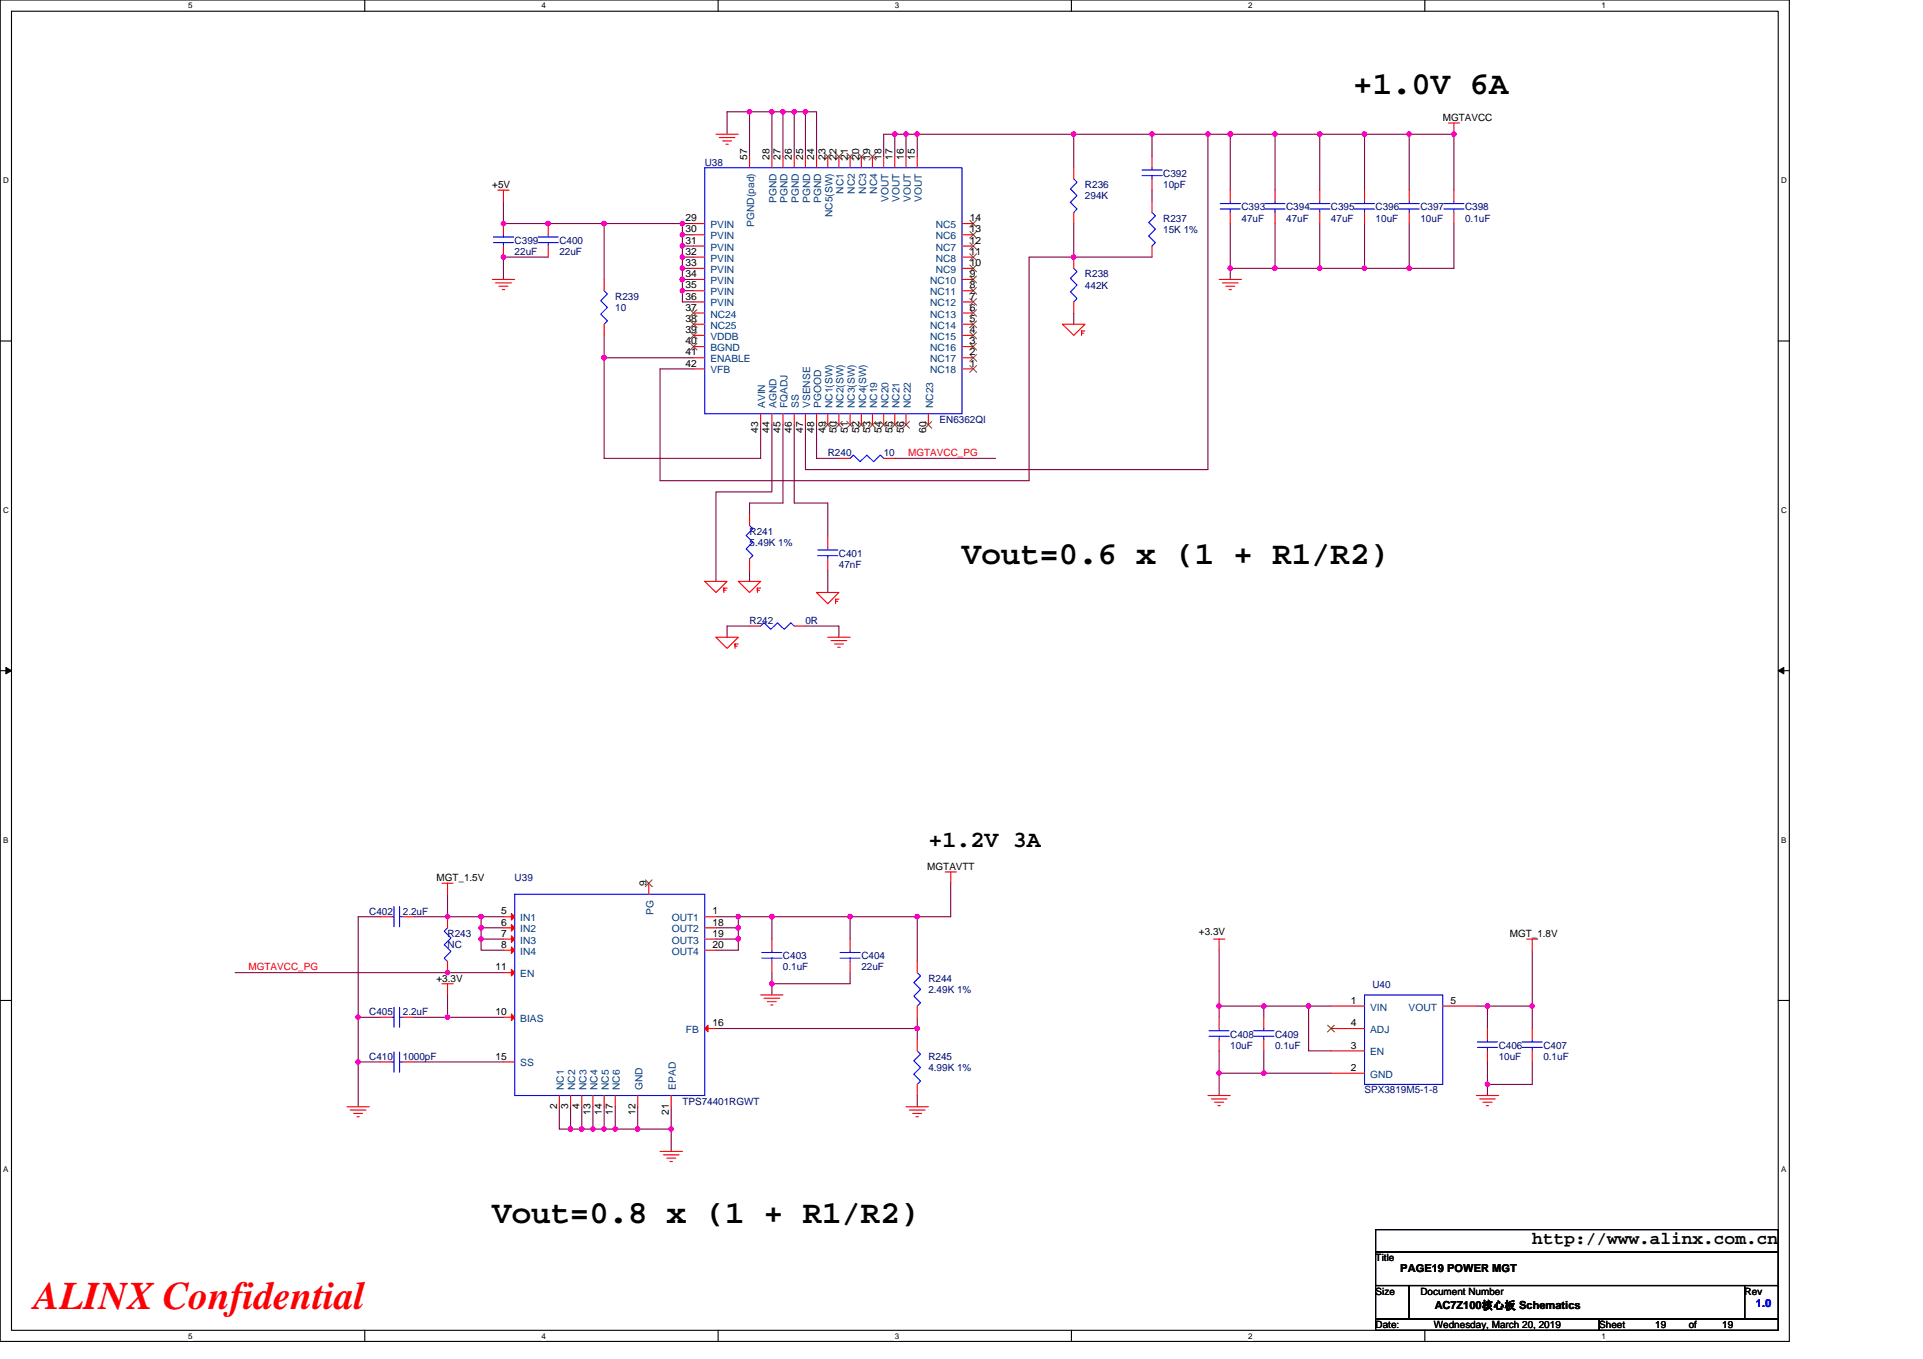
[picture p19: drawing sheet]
<svg xmlns="http://www.w3.org/2000/svg" width="297mm" height="210mm" viewBox="0 0 297 210" stroke-linecap="round" stroke-linejoin="round" font-family="sans-serif">
<defs><g id="words">
<text font-size="6" fill="#f00" x="5.2" y="202.3">ALINX Confidential</text>
<g font-size="5">
<text x="209" y="14.6">+1.0V 6A</text>
<text x="148.6" y="87.1">Vout=0.6 x (1 + R1/R2)</text>
<text x="76" y="189">Vout=0.8 x (1 + R1/R2)</text>
</g>
<text font-size="3.6" x="143.4" y="130.9">+1.2V 3A</text>
<text font-size="2.8" x="236.7" y="192.3">http://www.alinx.com.cn</text>
<g font-size="1.7">
<text x="216.3" y="196.6">PAGE19 POWER MGT</text>
<text x="221.7" y="202.3">AC7Z100核心板 Schematics</text>
</g>
<text font-size="1.7" fill="#00f" x="271.2" y="202">1.0</text>
<g font-size="1.5">
<text x="222.9" y="18.7">MGTAVCC</text>
<text x="76" y="29">+5V</text>
<text x="115.4" y="24.7" transform="rotate(-90 115.4 24.7)">57</text>
<text x="118.9" y="24.7" transform="rotate(-90 118.9 24.7)">28</text>
<text x="120.6" y="24.7" transform="rotate(-90 120.6 24.7)">27</text>
<text x="122.3" y="24.7" transform="rotate(-90 122.3 24.7)">26</text>
<text x="124.1" y="24.7" transform="rotate(-90 124.1 24.7)">25</text>
<text x="125.8" y="24.7" transform="rotate(-90 125.8 24.7)">24</text>
<text x="127.5" y="24.7" transform="rotate(-90 127.5 24.7)">23</text>
<text x="129.2" y="24.7" transform="rotate(-90 129.2 24.7)">22</text>
<text x="131" y="24.7" transform="rotate(-90 131 24.7)">21</text>
<text x="132.7" y="24.7" transform="rotate(-90 132.7 24.7)">20</text>
<text x="134.4" y="24.7" transform="rotate(-90 134.4 24.7)">19</text>
<text x="136.1" y="24.7" transform="rotate(-90 136.1 24.7)">18</text>
<text x="137.9" y="24.7" transform="rotate(-90 137.9 24.7)">17</text>
<text x="139.6" y="24.7" transform="rotate(-90 139.6 24.7)">16</text>
<text x="141.3" y="24.7" transform="rotate(-90 141.3 24.7)">15</text>
<text x="105.9" y="35.9">30</text>
<text x="105.9" y="34.2">29</text>
<text x="149.8" y="35.9">13</text>
<text x="149.8" y="34.2">14</text>
<text x="105.9" y="41.1">33</text>
<text x="105.9" y="39.4">32</text>
<text x="105.9" y="37.7">31</text>
<text x="149.8" y="41.1">10</text>
<text x="149.8" y="39.4">11</text>
<text x="149.8" y="37.7">12</text>
<text x="105.9" y="46.3">36</text>
<text x="105.9" y="44.6">35</text>
<text x="105.9" y="42.8">34</text>
<text x="149.8" y="46.3">7</text>
<text x="149.8" y="44.6">8</text>
<text x="149.8" y="42.8">9</text>
<text x="105.9" y="53.2">40</text>
<text x="105.9" y="51.5">39</text>
<text x="105.9" y="49.7">38</text>
<text x="105.9" y="48">37</text>
<text x="149.8" y="53.2">3</text>
<text x="149.8" y="51.5">4</text>
<text x="149.8" y="49.7">5</text>
<text x="149.8" y="48">6</text>
<text x="105.9" y="56.6">42</text>
<text x="105.9" y="54.9">41</text>
<text x="149.8" y="56.6">1</text>
<text x="149.8" y="54.9">2</text>
<text x="117.1" y="66.9" transform="rotate(-90 117.1 66.9)">43</text>
<text x="118.9" y="66.9" transform="rotate(-90 118.9 66.9)">44</text>
<text x="120.6" y="66.9" transform="rotate(-90 120.6 66.9)">45</text>
<text x="122.3" y="66.9" transform="rotate(-90 122.3 66.9)">46</text>
<text x="124.1" y="66.9" transform="rotate(-90 124.1 66.9)">47</text>
<text x="125.8" y="66.9" transform="rotate(-90 125.8 66.9)">48</text>
<text x="127.5" y="66.9" transform="rotate(-90 127.5 66.9)">49</text>
<text x="129.2" y="66.9" transform="rotate(-90 129.2 66.9)">50</text>
<text x="131" y="66.9" transform="rotate(-90 131 66.9)">51</text>
<text x="132.7" y="66.9" transform="rotate(-90 132.7 66.9)">52</text>
<text x="134.4" y="66.9" transform="rotate(-90 134.4 66.9)">53</text>
<text x="136.1" y="66.9" transform="rotate(-90 136.1 66.9)">54</text>
<text x="137.9" y="66.9" transform="rotate(-90 137.9 66.9)">55</text>
<text x="139.6" y="66.9" transform="rotate(-90 139.6 66.9)">56</text>
<text x="143" y="66.9" transform="rotate(-90 143 66.9)">60</text>
<text x="67.4" y="136.1">MGT_1.5V</text>
<text x="99.9" y="137" transform="rotate(-90 99.9 137)">9</text>
<text x="143.2" y="134.4">MGTAVTT</text>
<text x="77.4" y="141.3">5</text>
<text x="77.4" y="143">6</text>
<text x="110.1" y="141.3">1</text>
<text x="110.1" y="143">18</text>
<text x="76.5" y="149.9">11</text>
<text x="77.4" y="144.7">7</text>
<text x="77.4" y="146.5">8</text>
<text x="110.1" y="144.7">19</text>
<text x="110.1" y="146.5">20</text>
<text x="185.2" y="144.4">+3.3V</text>
<text x="233.2" y="144.8">MGT_1.8V</text>
<text x="67.4" y="151.7">+3.3V</text>
<text x="208.7" y="155.1">1</text>
<text x="224.1" y="155.1">5</text>
<text x="76.5" y="156.8">10</text>
<text x="110.1" y="158.6">16</text>
<text x="208.7" y="158.6">4</text>
<text x="76.5" y="163.7">15</text>
<text x="208.7" y="162">3</text>
<text x="208.7" y="165.5">2</text>
<text x="86" y="171.4" transform="rotate(-90 86 171.4)">2</text>
<text x="87.8" y="171.4" transform="rotate(-90 87.8 171.4)">3</text>
<text x="89.5" y="171.4" transform="rotate(-90 89.5 171.4)">4</text>
<text x="91.2" y="172.3" transform="rotate(-90 91.2 172.3)">13</text>
<text x="93" y="172.3" transform="rotate(-90 93 172.3)">14</text>
<text x="94.7" y="172.3" transform="rotate(-90 94.7 172.3)">17</text>
<text x="98.1" y="172.3" transform="rotate(-90 98.1 172.3)">12</text>
<text x="103.3" y="172.3" transform="rotate(-90 103.3 172.3)">21</text>
<text x="212.5" y="194.9">Title</text>
<text x="212.5" y="200">Size</text>
<text x="219.4" y="200">Document Number</text>
<text x="269.5" y="200">Rev</text>
<text x="212.5" y="205.2">Date:</text>
<text x="221.5" y="205.2">Wednesday, March 20, 2019</text>
<text x="247" y="205.2">Sheet</text>
<text x="255.7" y="205.2">19</text>
<text x="260.9" y="205.2">of</text>
<text x="266" y="205.2">19</text>
</g>
<g font-size="1.5" fill="#000080">
<text x="108.9" y="25.6">U38</text>
<text x="167.6" y="29">R236</text>
<text x="179.7" y="27.3">C392</text>
<text x="179.7" y="29">10pF</text>
<text x="167.6" y="30.8">294K</text>
<text x="179.7" y="34.2">R237</text>
<text x="179.7" y="35.9">15K 1%</text>
<text x="191.8" y="32.5">C393</text>
<text x="191.8" y="34.2">47uF</text>
<text x="198.7" y="32.5">C394</text>
<text x="198.7" y="34.2">47uF</text>
<text x="205.6" y="32.5">C395</text>
<text x="205.6" y="34.2">47uF</text>
<text x="212.5" y="32.5">C396</text>
<text x="212.5" y="34.2">10uF</text>
<text x="219.4" y="32.5">C397</text>
<text x="219.4" y="34.2">10uF</text>
<text x="226.3" y="32.5">C398</text>
<text x="226.3" y="34.2">0.1uF</text>
<text x="79.5" y="37.7">C399</text>
<text x="79.5" y="39.4">22uF</text>
<text x="86.4" y="37.7">C400</text>
<text x="86.4" y="39.4">22uF</text>
<text x="95" y="46.3">R239</text>
<text x="167.6" y="42.9">R238</text>
<text x="167.6" y="44.6">442K</text>
<text x="95" y="48">10</text>
<text x="145.1" y="65.3">EN6362QI</text>
<text x="127.9" y="70.5">R240</text>
<text x="136.5" y="70.5">10</text>
<text x="115.8" y="82.6">R241</text>
<text x="115.8" y="84.3">5.49K 1%</text>
<text x="129.6" y="86">C401</text>
<text x="129.6" y="87.8">47nF</text>
<text x="115.8" y="96.4">R242</text>
<text x="124.4" y="96.4">0R</text>
<text x="79.5" y="136.1">U39</text>
<text x="57" y="141.3">C402</text>
<text x="62.2" y="141.3">2.2uF</text>
<text x="69.1" y="144.8">R243</text>
<text x="69.1" y="146.5">NC</text>
<text x="120.9" y="148.2">C403</text>
<text x="120.9" y="149.9">0.1uF</text>
<text x="133.1" y="148.2">C404</text>
<text x="133.1" y="149.9">22uF</text>
<text x="143.4" y="151.7">R244</text>
<text x="143.4" y="153.4">2.49K 1%</text>
<text x="212" y="152.7">U40</text>
<text x="57" y="156.8">C405</text>
<text x="62.2" y="156.8">2.2uF</text>
<text x="190" y="160.3">C408</text>
<text x="197" y="160.3">C409</text>
<text x="57" y="163.8">C410</text>
<text x="62.2" y="163.8">1000pF</text>
<text x="143.4" y="163.8">R245</text>
<text x="143.4" y="165.5">4.99K 1%</text>
<text x="190" y="162">10uF</text>
<text x="197" y="162">0.1uF</text>
<text x="231.5" y="162">C406</text>
<text x="231.5" y="163.8">10uF</text>
<text x="238.4" y="162">C407</text>
<text x="238.4" y="163.8">0.1uF</text>
<text x="105.4" y="170.7">TPS74401RGWT</text>
<text x="210.8" y="169">SPX3819M5-1-8</text>
</g>
<g font-size="1.5" fill="#004080">
<text x="130.3" y="30" transform="rotate(-90 130.3 30)">NC1</text>
<text x="132" y="30" transform="rotate(-90 132 30)">NC2</text>
<text x="133.8" y="30" transform="rotate(-90 133.8 30)">NC3</text>
<text x="135.5" y="30" transform="rotate(-90 135.5 30)">NC4</text>
<text x="109.7" y="35.2">PVIN</text>
<text x="116.5" y="35.1" transform="rotate(-90 116.5 35.1)">PGND(pad)</text>
<text x="119.9" y="31.3" transform="rotate(-90 119.9 31.3)">PGND</text>
<text x="121.7" y="31.3" transform="rotate(-90 121.7 31.3)">PGND</text>
<text x="123.4" y="31.3" transform="rotate(-90 123.4 31.3)">PGND</text>
<text x="125.1" y="31.3" transform="rotate(-90 125.1 31.3)">PGND</text>
<text x="126.8" y="31.3" transform="rotate(-90 126.8 31.3)">PGND</text>
<text x="128.6" y="33.6" transform="rotate(-90 128.6 33.6)">NC5(SW)</text>
<text x="137.2" y="31.2" transform="rotate(-90 137.2 31.2)">VOUT</text>
<text x="138.9" y="31.2" transform="rotate(-90 138.9 31.2)">VOUT</text>
<text x="140.7" y="31.2" transform="rotate(-90 140.7 31.2)">VOUT</text>
<text x="142.4" y="31.2" transform="rotate(-90 142.4 31.2)">VOUT</text>
<text x="144.5" y="35.2">NC5</text>
<text x="109.7" y="40.4">PVIN</text>
<text x="109.7" y="38.7">PVIN</text>
<text x="109.7" y="37">PVIN</text>
<text x="144.5" y="40.4">NC8</text>
<text x="144.5" y="38.7">NC7</text>
<text x="144.5" y="37">NC6</text>
<text x="109.7" y="47.3">PVIN</text>
<text x="109.7" y="45.6">PVIN</text>
<text x="109.7" y="43.9">PVIN</text>
<text x="109.7" y="42.2">PVIN</text>
<text x="143.7" y="47.3">NC12</text>
<text x="143.7" y="45.6">NC11</text>
<text x="143.7" y="43.9">NC10</text>
<text x="144.5" y="42.2">NC9</text>
<text x="109.7" y="52.5">VDDB</text>
<text x="109.7" y="50.8">NC25</text>
<text x="109.7" y="49.1">NC24</text>
<text x="143.7" y="52.5">NC15</text>
<text x="143.7" y="50.8">NC14</text>
<text x="143.7" y="49.1">NC13</text>
<text x="109.7" y="57.7">VFB</text>
<text x="109.7" y="56">ENABLE</text>
<text x="109.7" y="54.3">BGND</text>
<text x="143.7" y="57.7">NC18</text>
<text x="143.7" y="56">NC17</text>
<text x="143.7" y="54.3">NC16</text>
<text x="118.2" y="63.1" transform="rotate(-90 118.2 63.1)">AVIN</text>
<text x="119.9" y="63.1" transform="rotate(-90 119.9 63.1)">AGND</text>
<text x="121.7" y="63.1" transform="rotate(-90 121.7 63.1)">FQADJ</text>
<text x="123.4" y="63.1" transform="rotate(-90 123.4 63.1)">SS</text>
<text x="125.1" y="63.1" transform="rotate(-90 125.1 63.1)">VSENSE</text>
<text x="126.8" y="63.1" transform="rotate(-90 126.8 63.1)">PGOOD</text>
<text x="128.6" y="63.1" transform="rotate(-90 128.6 63.1)">NC1(SW)</text>
<text x="130.3" y="63.1" transform="rotate(-90 130.3 63.1)">NC2(SW)</text>
<text x="132" y="63.1" transform="rotate(-90 132 63.1)">NC3(SW)</text>
<text x="133.8" y="63.1" transform="rotate(-90 133.8 63.1)">NC4(SW)</text>
<text x="135.5" y="63.1" transform="rotate(-90 135.5 63.1)">NC19</text>
<text x="137.2" y="63.1" transform="rotate(-90 137.2 63.1)">NC20</text>
<text x="138.9" y="63.1" transform="rotate(-90 138.9 63.1)">NC21</text>
<text x="140.7" y="63.1" transform="rotate(-90 140.7 63.1)">NC22</text>
<text x="144.1" y="63.1" transform="rotate(-90 144.1 63.1)">NC23</text>
<text x="80.4" y="142.3">IN1</text>
<text x="100.9" y="141.3" transform="rotate(-90 100.9 141.3)">PG</text>
<text x="103.8" y="142.3">OUT1</text>
<text x="80.4" y="144.1">IN2</text>
<text x="80.4" y="145.8">IN3</text>
<text x="80.4" y="147.5">IN4</text>
<text x="103.8" y="144.1">OUT2</text>
<text x="103.8" y="145.8">OUT3</text>
<text x="103.8" y="147.5">OUT4</text>
<text x="80.4" y="151">EN</text>
<text x="80.4" y="157.9">BIAS</text>
<text x="106" y="159.6">FB</text>
<text x="211.6" y="156.1">VIN</text>
<text x="211.6" y="159.6">ADJ</text>
<text x="217.6" y="156.1">VOUT</text>
<text x="80.4" y="164.8">SS</text>
<text x="211.6" y="163.1">EN</text>
<text x="211.6" y="166.5">GND</text>
<text x="87.1" y="168.4" transform="rotate(-90 87.1 168.4)">NC1</text>
<text x="88.9" y="168.4" transform="rotate(-90 88.9 168.4)">NC2</text>
<text x="90.6" y="168.4" transform="rotate(-90 90.6 168.4)">NC3</text>
<text x="92.3" y="168.4" transform="rotate(-90 92.3 168.4)">NC4</text>
<text x="94" y="168.4" transform="rotate(-90 94 168.4)">NC5</text>
<text x="95.8" y="168.4" transform="rotate(-90 95.8 168.4)">NC6</text>
<text x="99.2" y="168.4" transform="rotate(-90 99.2 168.4)">GND</text>
<text x="104.4" y="168.4" transform="rotate(-90 104.4 168.4)">EPAD</text>
</g>
<g font-size="1.5" fill="#f00">
<text x="140.3" y="70.5">MGTAVCC_PG</text>
<text x="38.4" y="149.9">MGTAVCC_PG</text>
</g>
<g font-size="1.2">
<text x="29.1" y="1.3">5</text>
<text x="83.6" y="1.3">4</text>
<text x="138.2" y="1.3">3</text>
<text x="192.8" y="1.3">2</text>
<text x="247.4" y="1.3">1</text>
<text x=".5" y="28.3">D</text>
<text x="275.1" y="28.3">D</text>
<text x=".5" y="79.2">C</text>
<text x="275.1" y="79.2">C</text>
<text x=".5" y="130.2">B</text>
<text x="275.1" y="130.2">B</text>
<text x=".5" y="181.1">A</text>
<text x="275.1" y="181.1">A</text>
<text x="29.1" y="206.8">5</text>
<text x="83.6" y="206.8">4</text>
<text x="138.2" y="206.8">3</text>
<text x="192.8" y="206.8">2</text>
<text x="247.4" y="206.8">1</text>
</g>
</g></defs>
<path d="M0 0h276.4v207.3h-276.4zM1.8 1.7h272.9v203.8h-272.9z" fill="none" stroke="#000" stroke-width=".17"/>
<g fill="#fff">
<path d="M29.1 .2h.6v1.4h-.6z"/>
<path d="M29.1 205.7h.6v1.4h-.6z"/>
</g>
<path d="M56.3 0v1.7M56.3 205.5v1.8" fill="none" stroke="#000" stroke-width=".17"/>
<g fill="#fff">
<path d="M83.6 .2h.7v1.4h-.7z"/>
<path d="M83.6 205.7h.7v1.4h-.7z"/>
</g>
<path d="M110.9 0v1.7M110.9 205.5v1.8" fill="none" stroke="#000" stroke-width=".17"/>
<g fill="#fff">
<path d="M138.2 .2h.7v1.4h-.7z"/>
<path d="M138.2 205.7h.7v1.4h-.7z"/>
</g>
<path d="M165.5 0v1.7M165.5 205.5v1.8" fill="none" stroke="#000" stroke-width=".17"/>
<g fill="#fff">
<path d="M192.8 .2h.6v1.4h-.6z"/>
<path d="M192.8 205.7h.6v1.4h-.6z"/>
</g>
<path d="M220.1 0v1.7M220.1 205.5v1.8" fill="none" stroke="#000" stroke-width=".17"/>
<g fill="#fff">
<path d="M247.4 .2h.6v1.4h-.6z"/>
<path d="M247.4 205.7h.6v1.4h-.6z"/>
<path d="M.5 27.2h.8v1.4h-.8z"/>
<path d="M275.1 27.2h.9v1.4h-.9z"/>
<path d="M.5 78.1h.8v1.4h-.8z"/>
<path d="M275.1 78.1h.9v1.4h-.9z"/>
</g>
<path d="M0 52.7h1.8M274.7 52.7h1.7" fill="none" stroke="#000" stroke-width=".17"/>
<g fill="#fff">
<path d="M.5 129.1h.8v1.4h-.8z"/>
<path d="M275.1 129.1h.8v1.4h-.8z"/>
</g>
<path d="M0 103.6h1.8M274.7 103.6h1.7" fill="none" stroke="#000" stroke-width=".17"/>
<path d="M.9 103.1l.9 .5-.9 .5zM274.7 103.6l.8-.5v1z" fill="#000" stroke="#000" stroke-width=".15"/>
<g fill="#fff">
<path d="M.5 180h.8v1.4h-.8z"/>
<path d="M275.1 180h.8v1.4h-.8z"/>
</g>
<path d="M0 154.6h1.8M274.7 154.6h1.7M212.5 190h62.2v3.5h-62.2zM212.5 193.5h62.2v5.1h-62.2zM212.5 198.6h5.2v5.2h-5.2zM217.7 198.6h51.8v5.2h-51.8zM269.5 198.6h5.2v5.2h-5.2zM212.5 203.8h34.5v1.7h-34.5zM247 203.8h27.7v1.7h-27.7z" fill="none" stroke="#000" stroke-width=".17"/>
<g fill="none" stroke="#800040" stroke-width=".17">
<path d="M115.8 17.3h3.4M115.8 17.3h-3.5v3.4M115.8 17.3v6.9M119.2 17.3h1.7M119.2 17.3v6.9M120.9 17.3h1.8M120.9 17.3v6.9M122.7 17.3h1.7M122.7 17.3v6.9M124.4 17.3h1.7v6.9M124.4 17.3v6.9M77.8 31.1v3.4h15.5v8.7"/>
<path d="M84.7 39.7h-6.9v3.5M93.3 34.5h12.1M105.4 34.5v1.8M105.4 39.7v1.8M105.4 38v1.7M105.4 36.3v1.7M105.4 34.5h1.7M105.4 39.7h1.7M105.4 38h1.7M105.4 36.3h1.7M138.2 20.7h-1.7v3.5M138.2 20.7v3.5"/>
<path d="M138.2 20.7h1.8M140 20.7h1.7M140 20.7v3.5M141.7 20.7h24.2M141.7 20.7v3.5M165.9 20.7h12M165.9 39.7h-6.9v34.6h-57v-17.3h5.1M165.9 34.5v5.2M165.9 20.7v5.2M165.9 39.7h12M177.9 20.7h8.7M177.9 29.4v1.7"/>
<path d="M177.9 20.7v3.5M186.6 20.7v51.9h-62.2v-7M186.6 20.7h3.4M190 20.7h7M190 34.5v7M190 20.7v8.7M197 20.7v8.7M197 34.5v7M197 20.7h6.9v8.7M203.9 34.5v7M203.9 20.7h6.9v8.7M210.8 20.7h6.9v8.7"/>
<path d="M210.8 34.5v7h-6.9M217.7 20.7h6.9v8.7M217.7 34.5v7h-6.9M224.6 34.5v7h-6.9M93.3 55.3h13.8M93.3 55.3v15.5h24.2v-5.2M93.3 51.8v3.5M105.4 44.9v1.8h1.7M105.4 41.5v1.7M105.4 43.2v1.7M105.4 44.9h1.7M105.4 43.2h1.7"/>
<path d="M105.4 41.5h1.7M165.9 48.4v1.7M190 41.5h7M190 41.5v1.7M197 41.5h6.9M119.2 65.6v10.4h-8.6v13.8M120.9 65.6v12.1h-5.1v1.8M122.7 65.6v12.1h5.2v5.2M126.1 65.6v5.2h3.5M138.2 70.8h15.6M115.8 88.1v1.7M115.8 96.7h-3.5v1.8"/>
<path d="M124.4 96.7h5.2v1.8M127.9 88.1v3.4M69.1 138.2v3.4M146.9 136.5v5.1h-5.2M36.3 150.3h41.5M55.3 157.2h3.5M55.3 157.2v6.9M58.8 141.6h-3.5v15.6M64 157.2h5.1M64 141.6h5.1M69.1 141.6h5.2M69.1 157.2h8.7"/>
<path d="M69.1 153.7v3.5M74.3 145.1h3.5M74.3 143.4h3.5M74.3 141.6h3.5M74.3 145.1v1.7h3.5M74.3 141.6v1.8M74.3 143.4v1.7M110.6 158.9h31.1M110.6 145.1h3.4M110.6 141.6h3.4M110.6 143.4h3.4M114 141.6v1.8"/>
<path d="M114 143.4v1.7M114 145.1v1.7h-3.4M114 141.6h5.2M119.2 141.6h12.1M119.2 141.6v3.5M119.2 150.3v1.7M119.2 152v1.7M131.3 141.6h10.4M131.3 150.3v1.7h-12.1M131.3 141.6v3.5M141.7 157.2v1.7M141.7 158.9v1.7"/>
<path d="M141.7 141.6v6.9M188.3 146.8v8.6M188.3 155.4h6.9M188.3 155.4v1.8M195.2 155.4h6.9M195.2 155.4v1.8M202.1 155.4h3.5M202.1 155.4v7h3.5M228 155.4h1.8M229.8 155.4v3.5M229.8 155.4h6.9M236.7 146.8v8.6"/>
<path d="M236.7 155.4v3.5M55.3 164.1h3.5M55.3 164.1v6.9M64 164.1h13.8M86.4 171v3.5h1.7M88.1 174.5h1.8M88.1 171v3.5M89.9 174.5h1.7M89.9 171v3.5M91.6 174.5h1.7M91.6 171v3.5M93.3 174.5h1.7"/>
<path d="M93.3 171v3.5M95 174.5h3.5M95 171v3.5M98.5 174.5h5.2M98.5 171v3.5M103.7 171v3.5M103.7 174.5v3.4M141.7 169.3v1.7M188.3 165.8v3.5M188.3 165.8h6.9M188.3 162.4v3.4M195.2 162.4v3.4"/>
<path d="M195.2 165.8h10.4M229.8 164.1v3.5M229.8 167.6v1.7M236.7 164.1v3.5h-6.9"/>
</g>
<g fill="#f0f" stroke="#f0f" stroke-width=".17">
<circle cx="119.2" cy="141.6" r=".34"/>
<circle cx="119.2" cy="152" r=".34"/>
<circle cx="131.3" cy="141.6" r=".34"/>
<circle cx="114" cy="141.6" r=".34"/>
<circle cx="114" cy="143.4" r=".34"/>
<circle cx="114" cy="145.1" r=".34"/>
<circle cx="141.7" cy="158.9" r=".34"/>
<circle cx="141.7" cy="141.6" r=".34"/>
<circle cx="91.6" cy="174.4" r=".33"/>
<circle cx="103.7" cy="174.4" r=".33"/>
<circle cx="98.5" cy="174.4" r=".33"/>
<circle cx="88.1" cy="174.4" r=".33"/>
<circle cx="93.3" cy="174.4" r=".33"/>
<circle cx="89.9" cy="174.4" r=".33"/>
<circle cx="95" cy="174.4" r=".33"/>
<circle cx="74.3" cy="143.4" r=".34"/>
<circle cx="74.3" cy="141.6" r=".34"/>
<circle cx="74.3" cy="145.1" r=".34"/>
<circle cx="69.1" cy="141.6" r=".34"/>
<circle cx="69.1" cy="157.2" r=".33"/>
<circle cx="55.3" cy="157.2" r=".33"/>
<circle cx="55.3" cy="164.1" r=".34"/>
<circle cx="188.3" cy="165.8" r=".33"/>
<circle cx="202.1" cy="155.4" r=".34"/>
<circle cx="195.2" cy="155.4" r=".34"/>
<circle cx="195.2" cy="165.8" r=".33"/>
<circle cx="229.8" cy="155.4" r=".34"/>
<circle cx="229.8" cy="167.5" r=".34"/>
<circle cx="236.7" cy="155.4" r=".34"/>
<circle cx="188.3" cy="155.4" r=".34"/>
<circle cx="210.8" cy="20.7" r=".34"/>
<circle cx="210.8" cy="41.4" r=".34"/>
<circle cx="77.8" cy="34.5" r=".34"/>
<circle cx="77.8" cy="39.7" r=".34"/>
<circle cx="105.4" cy="36.3" r=".33"/>
<circle cx="105.4" cy="34.5" r=".34"/>
<circle cx="93.3" cy="34.5" r=".34"/>
<circle cx="105.4" cy="44.9" r=".33"/>
<circle cx="105.4" cy="43.2" r=".34"/>
<circle cx="105.4" cy="41.4" r=".34"/>
<circle cx="105.4" cy="39.7" r=".34"/>
<circle cx="105.4" cy="38" r=".34"/>
<circle cx="84.7" cy="34.5" r=".34"/>
<circle cx="93.3" cy="55.3" r=".34"/>
<circle cx="165.8" cy="39.7" r=".34"/>
<circle cx="177.9" cy="20.7" r=".34"/>
<circle cx="165.8" cy="20.7" r=".34"/>
<circle cx="190" cy="20.7" r=".34"/>
<circle cx="196.9" cy="20.7" r=".34"/>
<circle cx="196.9" cy="41.4" r=".34"/>
<circle cx="190" cy="41.4" r=".34"/>
<circle cx="138.2" cy="20.7" r=".34"/>
<circle cx="141.7" cy="20.7" r=".34"/>
<circle cx="186.6" cy="20.7" r=".34"/>
<circle cx="119.2" cy="17.3" r=".34"/>
<circle cx="115.8" cy="17.3" r=".34"/>
<circle cx="120.9" cy="17.3" r=".34"/>
<circle cx="122.7" cy="17.3" r=".34"/>
<circle cx="124.4" cy="17.3" r=".34"/>
<circle cx="69.1" cy="150.3" r=".34"/>
<circle cx="139.9" cy="20.7" r=".34"/>
<circle cx="203.9" cy="20.7" r=".34"/>
<circle cx="203.9" cy="41.4" r=".34"/>
<circle cx="224.6" cy="20.7" r=".34"/>
<circle cx="217.7" cy="20.7" r=".34"/>
<circle cx="217.7" cy="41.4" r=".34"/>
</g>
<g fill="none" stroke="#f00" stroke-width=".17">
<path d="M223.7 19h1.7M224.6 19v1.7M76.9 29.4h1.7M77.8 29.4v1.7M77.8 34.5v1.8M77.8 38v1.7M84.7 34.5v1.8M84.7 38v1.7M107.1 39.7h1.8M107.1 38h1.8M107.1 36.3h1.8M107.1 34.5h1.8"/>
<path d="M110.6 20.7h3.4M111.1 21.3h2.4M111.6 21.8h1.4M112.1 22.3h.4M115.8 24.2v1.7M119.2 24.2v1.7M120.9 24.2v1.7M122.7 24.2v1.7M124.4 24.2v1.7M126.1 24.2v1.7M127.9 24.2v1.7M129.6 24.2v1.7"/>
<path d="M131.3 24.2v1.7M133.1 24.2v1.7M134.8 24.2v1.7M136.5 24.2v1.7M138.2 24.2v1.7M140 24.2v1.7M141.7 24.2v1.7M148.6 39.7h1.7M148.6 38h1.7M148.6 36.3h1.7M148.6 34.5h1.7M165.9 25.9v1.7"/>
<path d="M165.9 32.8v1.7M165.9 39.7v1.8M177.9 24.2v1.7M177.9 27.6v1.8M177.9 31.1v1.7M177.9 38v1.7M190 29.4v1.7M190 32.8v1.7M197 29.4v1.7M197 32.8v1.7M203.9 29.4v1.7M203.9 32.8v1.7"/>
<path d="M210.8 29.4v1.7M210.8 32.8v1.7M217.7 29.4v1.7M217.7 32.8v1.7M224.6 29.4v1.7M224.6 32.8v1.7M76 43.2h3.5M76.6 43.7h2.4M77.1 44.2h1.4M77.6 44.7h.4M93.3 43.2v1.7M93.3 50.1v1.7"/>
<path d="M107.1 46.7h1.8M107.1 44.9h1.8M107.1 43.2h1.8M107.1 41.5h1.8M107.1 57h1.8M107.1 55.3h1.8M107.1 53.6h1.8M107.1 51.8h1.8M107.1 50.1h1.8M107.1 48.4h1.8M148.6 57h1.7M148.6 55.3h1.7"/>
<path d="M148.6 53.6h1.7M148.6 51.8h1.7M148.6 50.1h1.7M148.6 48.4h1.7M148.6 46.7h1.7M148.6 44.9h1.7M148.6 43.2h1.7M148.6 41.5h1.7M164.1 50.1h3.5l-1.7 1.7zM165.9 46.7v1.7M167.1 51.5h.3M167.1 51.1h.5"/>
<path d="M167.1 51.3v-.2v.7M188.3 43.2h3.5M188.8 43.7h2.5M189.4 44.2h1.3M189.9 44.7h.3M115.8 79.5v1.7M117.5 63.9v1.7M119.2 63.9v1.7M120.9 63.9v1.7M122.7 63.9v1.7M124.4 63.9v1.7M126.1 63.9v1.7"/>
<path d="M127.9 63.9v1.7M129.6 70.8h1.7M129.6 63.9v1.7M131.3 63.9v1.7M133.1 63.9v1.7M134.8 63.9v1.7M136.5 70.8h1.7M136.5 63.9v1.7M138.2 63.9v1.7M140 63.9v1.7M143.4 63.9v1.7M108.9 89.8h3.4l-1.7 1.7z"/>
<path d="M110.6 98.5h3.4l-1.7 1.7zM111.8 91.2h.3M111.8 90.9h.5M111.8 91v-.1v.6M113.5 99.8h.4M113.5 99.5h.5M113.5 99.7v-.2v.7M114 89.8h3.5l-1.7 1.7zM115.8 96.7h1.7M115.8 86.4v1.7M117 91.2h.3M117 90.9h.5"/>
<path d="M117 91v-.1v.6M122.7 96.7h1.7M126.1 91.5h3.5l-1.7 1.8zM127.9 98.5h3.4M127.9 82.9v1.7M127.9 86.4v1.7M128.4 99h2.4M128.9 99.5h1.4M129.1 92.9h.3M129.1 92.6h.5M129.1 92.8v-.2v.7M129.4 100h.4"/>
<path d="M68.3 136.5h1.7M69.1 136.5v1.7M100.2 136.5v1.7M146 134.7h1.7M146.9 134.7v1.8M58.8 157.2h1.7M58.8 141.6h1.7M62.2 157.2h1.8M62.2 141.6h1.8M68.3 152h1.7M69.1 152v1.7M69.1 148.5v1.8"/>
<path d="M69.1 141.6v1.8M77.8 141.6h1.7M77.8 143.4h1.7M77.8 145.1h1.7M77.8 146.8h1.7M77.8 157.2h1.7M77.8 150.3h1.7M108.9 141.6h1.7M108.9 158.9h1.7M108.9 143.4h1.7M108.9 145.1h1.7M108.9 146.8h1.7"/>
<path d="M117.5 153.7h3.4M118 154.2h2.4M118.5 154.8h1.4M119.1 155.3h.3M119.2 145.1v1.7M119.2 148.5v1.8M131.3 145.1v1.7M131.3 148.5v1.8M141.7 148.5v1.8M141.7 155.4v1.8M187.4 145.1h1.8M188.3 157.2v1.7"/>
<path d="M188.3 145.1v1.7M195.2 157.2v1.7M205.6 155.4h5.2M205.6 158.9h5.2M222.9 155.4h5.1M229.8 158.9v1.7M235.8 145.1h1.7M236.7 145.1v1.7M236.7 158.9v1.7M53.6 171h3.4M54.1 171.5h2.4M54.6 172h1.4"/>
<path d="M55.1 172.6h.4M58.8 164.1h1.7M62.2 164.1h1.8M77.8 164.1h1.7M86.4 169.3v1.7M88.1 169.3v1.7M89.9 169.3v1.7M91.6 169.3v1.7M93.3 169.3v1.7M95 169.3v1.7M98.5 169.3v1.7M102 177.9h3.4"/>
<path d="M102.5 178.4h2.4M103 178.9h1.4M103.5 179.5h.4M103.7 169.3v1.7M140 171h3.4M140.5 171.5h2.4M141 172h1.4M141.5 172.6h.4M141.7 160.6v1.8M141.7 167.6v1.7M186.6 169.3h3.4M187.1 169.8h2.4"/>
<path d="M187.6 170.3h1.4M188.1 170.8h.4M188.3 160.6v1.8M195.2 160.6v1.8M205.6 162.4h5.2M205.6 165.8h5.2M228 169.3h3.5M228.6 169.8h2.4M229.1 170.3h1.4M229.6 170.8h.3M229.8 162.4v1.7M236.7 162.4v1.7"/>
</g>
<g fill="none" stroke="#00f" stroke-width=".17">
<path d="M76.2 37.5h3.1M76.2 36.6h3.1M77.8 36.3v.3M77.8 37.5v.5M83.1 37.5h3.1M83.1 36.6h3.1M84.7 36.3v.3M84.7 37.5v.5M108.9 25.9h39.7v38h-39.7zM165.9 27.6l.5 .6-1 1 1 1-1 1.1 1 1-.5 .5M176.4 27.1h3.1M176.4 26.3h3.1"/>
<path d="M177.9 25.9v.4M177.9 27.1v.5M177.9 32.8l.6 .5-1.1 1.1 1.1 1-1.1 1 1.1 1.1-.6 .5M188.5 32.3h3.1M188.5 31.5h3.1M190 31.1v.4M190 32.3v.5M195.4 32.3h3.1M195.4 31.5h3.1M197 31.1v.4M197 32.3v.5M202.3 32.3h3.1"/>
<path d="M202.3 31.5h3.1M203.9 31.1v.4M203.9 32.3v.5M209.2 32.3h3.1M209.2 31.5h3.1M210.8 31.1v.4M210.8 32.3v.5M216.1 32.3h3.1M216.1 31.5h3.1M217.7 31.1v.4M217.7 32.3v.5M223 32.3h3.1"/>
<path d="M223 31.5h3.1M224.6 31.1v.4M224.6 32.3v.5M93.3 44.9l.5 .5-1 1.1 1 1-1 1 1 1.1-.5 .5M165.9 41.5l.5 .5-1 1 1 1-1 1.1 1 1-.5 .6M131.3 70.8l.5-.5 1.1 1 1-1 1 1 1.1-1 .5 .5M115.8 81.2l.5 .5-1.1 1 1.1 1.1-1.1 1 1.1 1.1-.5 .5M117.5 96.7l.5-.5 1.1 1 1-1 1 1 1.1-1 .5 .5M126.3 85.9h3.1M126.3 85h3.1M127.9 84.6v.4M127.9 85.9v.5"/>
<path d="M79.5 138.2h29.4v31.1h-29.4zM60.5 157.2h.4M60.5 141.6h.4M60.9 155.6v3.1M60.9 140.1v3.1M61.7 157.2h.5M61.7 141.6h.5M61.7 155.6v3.1M61.7 140.1v3.1M69.1 143.4l-.5 .5 1.1 1-1.1 1.1 1.1 1-1.1 1 .5 .5M117.7 148h3.1M117.7 147.2h3.1"/>
<path d="M119.2 146.8v.4M119.2 148v.5M129.8 148h3.1M129.8 147.2h3.1M131.3 146.8v.4M131.3 148v.5M141.7 150.3l.5 .5-1 1 1 1.1-1 1 1 1-.5 .5M186.7 159.3h3.2M188.3 158.9v.4M193.7 159.3h3.1M195.2 158.9v.4M210.8 153.7h12.1v13.9h-12.1z"/>
<path d="M60.5 164.1h.4M60.9 162.5v3.2M61.7 164.1h.5M61.7 162.5v3.2M141.7 162.4l.5 .5-1 1 1 1.1-1 1 1 1-.5 .6M186.7 160.1h3.2M188.3 160.1v.5M193.7 160.1h3.1M195.2 160.1v.5M228.2 161.8h3.1M228.2 161h3.1M229.8 160.6v.4"/>
<path d="M229.8 161.8v.6M235.1 161.8h3.1M235.1 161h3.1M236.7 160.6v.4M236.7 161.8v.6"/>
</g>
<g fill="none" stroke="#804000" stroke-width=".15">
<path d="M127.4 23.7l1 1M128.4 23.7l-1.1 1M129.1 23.7l1 1M130.1 23.7l-1.1 1M130.8 23.7l1 1M131.8 23.7l-1 1M132.5 23.7l1.1 1M133.6 23.7l-1.1 1M134.3 23.7l1 1M135.3 23.7l-1.1 1M149.8 39.2l1.1 1.1M149.8 37.5l1.1 1"/>
<path d="M149.8 35.8l1.1 1M149.8 34l1.1 1.1M150.8 39.2l-1 1.1M150.8 37.5l-1 1M150.8 35.8l-1 1M150.8 34l-1 1.1M106.6 53l1.1 1.1M106.6 51.3l1.1 1M106.6 49.6l1.1 1M106.6 47.9l1.1 1M107.7 53l-1.1 1.1M107.7 51.3l-1.1 1"/>
<path d="M107.7 49.6l-1.1 1M107.7 47.9l-1.1 1M149.8 56.5l1.1 1M149.8 54.8l1.1 1M149.8 53l1.1 1.1M149.8 51.3l1.1 1M149.8 49.6l1.1 1M149.8 47.9l1.1 1M149.8 46.1l1.1 1.1M149.8 44.4l1.1 1M149.8 42.7l1.1 1M149.8 41l1.1 1"/>
<path d="M150.8 56.5l-1 1M150.8 54.8l-1 1M150.8 53l-1 1.1M150.8 51.3l-1 1M150.8 49.6l-1 1M150.8 47.9l-1 1M150.8 46.1l-1 1.1M150.8 44.4l-1 1M150.8 42.7l-1 1M150.8 41l-1 1M127.4 65.1l1 1.1M128.4 65.1l-1.1 1.1"/>
<path d="M129.1 65.1l1 1.1M130.1 65.1l-1.1 1.1M130.8 65.1l1 1.1M131.8 65.1l-1 1.1M132.5 65.1l1.1 1.1M133.6 65.1l-1.1 1.1M134.3 65.1l1 1.1M135.3 65.1l-1.1 1.1M136 65.1l1 1.1M137 65.1l-1 1.1M137.7 65.1l1 1.1M138.7 65.1l-1 1.1"/>
<path d="M139.4 65.1l1.1 1.1M140.5 65.1l-1.1 1.1M142.9 65.1l1 1.1M143.9 65.1l-1 1.1M99.7 136l1.1 1M100.7 136l-1 1M205.1 158.4l1 1M206.1 158.4l-1 1"/>
</g>
<g fill="#f00" stroke="#f00" stroke-width=".17">
<path d="M79 141.1l.5 .5-.5 .6z"/>
<path d="M79 142.9l.5 .5-.5 .5z"/>
<path d="M79 144.6l.5 .5-.5 .5z"/>
<path d="M79 146.3l.5 .5-.5 .5z"/>
<path d="M79 156.7l.5 .5-.5 .5z"/>
<path d="M79 149.8l.5 .5-.5 .5z"/>
<path d="M108.9 158.9l.5-.5v1z"/>
</g>
<use href="#words"/>
</svg>
